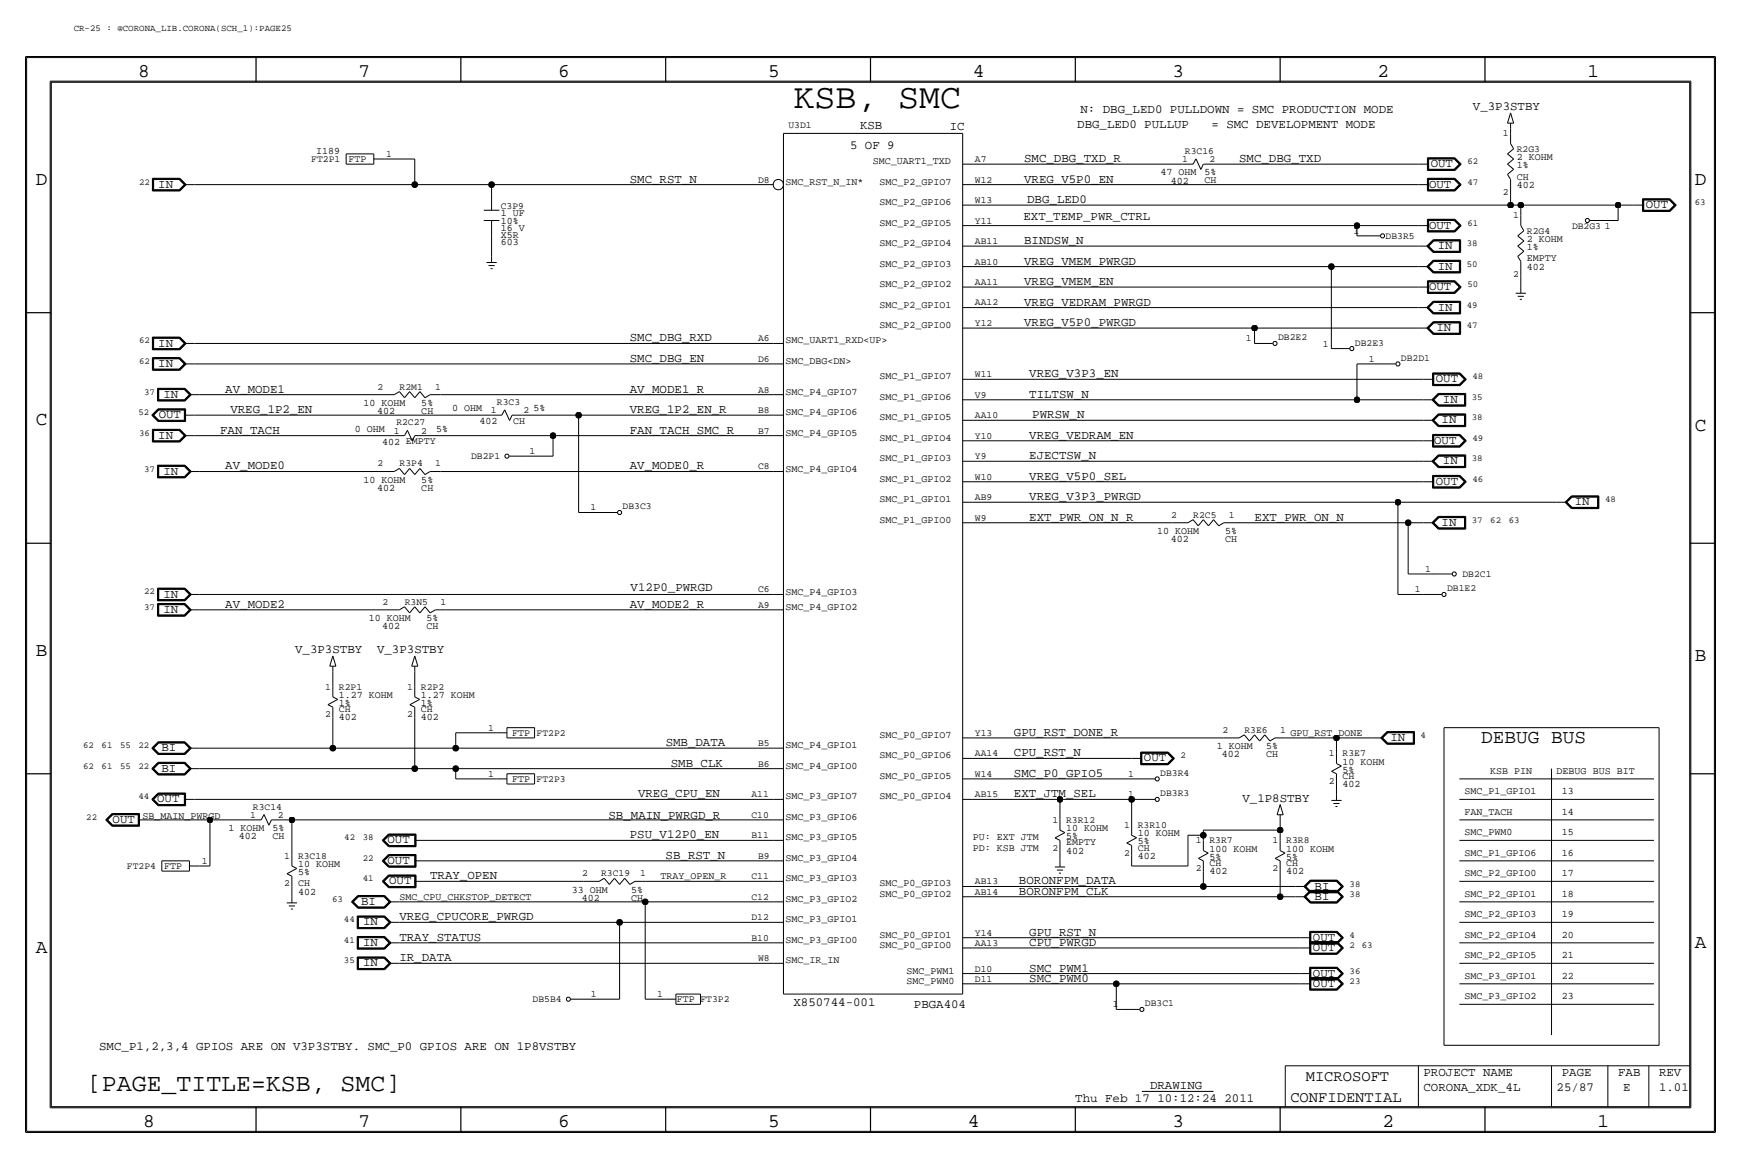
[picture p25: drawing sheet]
<svg xmlns="http://www.w3.org/2000/svg" width="432mm" height="287mm" viewBox="0 0 432 287" stroke-linecap="round" stroke-linejoin="round" font-family="sans-serif">
<defs><g id="words">
<text font-size="8.6" x="196.8" y="26.7">KSB, SMC</text>
<text font-size="6.2" x="21.6" y="270.6">[PAGE_TITLE=KSB, SMC]</text>
<g font-size="4.8">
<text x="34.3" y="19.1">8</text>
<text x="88.9" y="19.1">7</text>
<text x="138.4" y="19.1">6</text>
<text x="190.5" y="19.1">5</text>
<text x="241.3" y="19.1">4</text>
<text x="290.8" y="19.1">3</text>
<text x="341.6" y="19.1">2</text>
<text x="393.7" y="19.1">1</text>
<text x="8.9" y="45.8">D</text>
<text x="420.4" y="45.8">D</text>
<text x="8.9" y="105.5">C</text>
<text x="420.4" y="106.7">C</text>
<text x="8.9" y="162.6">B</text>
<text x="420.4" y="163.9">B</text>
<text x="367.4" y="184.2">DEBUG BUS</text>
<text x="8.9" y="236.3">A</text>
<text x="420.4" y="235">A</text>
<text x="35.5" y="279.4">8</text>
<text x="88.9" y="279.4">7</text>
<text x="138.4" y="279.4">6</text>
<text x="190.5" y="279.4">5</text>
<text x="240" y="279.4">4</text>
<text x="290.8" y="279.4">3</text>
<text x="342.9" y="279.4">2</text>
<text x="396.2" y="279.4">1</text>
</g>
<g font-size="3.8">
<text x="323.9" y="268">MICROSOFT</text>
<text x="320" y="273.1">CONFIDENTIAL</text>
</g>
<g font-size="3.1">
<text x="268" y="28">N: DBG_LED0 PULLDOWN = SMC PRODUCTION MODE</text>
<text x="365.3" y="27.3">V_3P3STBY</text>
<text x="213.3" y="32">KSB</text>
<text x="235.6" y="32.3">IC</text>
<text x="267.2" y="31.8">DBG_LED0 PULLUP</text>
<text x="300.5" y="31.8">= SMC DEVELOPMENT MODE</text>
<text x="210.8" y="36.9">5 OF 9</text>
<text x="254" y="40.2">SMC_DBG_TXD_R</text>
<text x="307.3" y="40.2">SMC_DBG_TXD</text>
<text x="354.8" y="41.5">OUT</text>
<text x="39.3" y="46.5">IN</text>
<text x="156.2" y="45.3">SMC_RST_N</text>
<text x="254" y="45.3">VREG_V5P0_EN</text>
<text x="354.4" y="46.5">OUT</text>
<text x="254.8" y="50.3">DBG_LED0</text>
<text x="408.2" y="51.6">OUT</text>
<text x="253.8" y="54.6">EXT_TEMP_PWR_CTRL</text>
<text x="354.4" y="56.7">OUT</text>
<text x="254" y="65.6">VREG_VMEM_PWRGD</text>
<text x="254" y="60.5">BINDSW_N</text>
<text x="356.6" y="61.8">IN</text>
<text x="254" y="70.7">VREG_VMEM_EN</text>
<text x="354.4" y="71.9">OUT</text>
<text x="356.6" y="66.9">IN</text>
<text x="254" y="75.7">VREG_VEDRAM_PWRGD</text>
<text x="356.6" y="77">IN</text>
<text x="254" y="80.8">VREG_V5P0_PWRGD</text>
<text x="356.3" y="82.1">IN</text>
<text x="39.3" y="85.9">IN</text>
<text x="156.2" y="84.6">SMC_DBG_RXD</text>
<text x="156.2" y="89.7">SMC_DBG_EN</text>
<text x="39.3" y="91">IN</text>
<text x="255.3" y="93.5">VREG_V3P3_EN</text>
<text x="356.1" y="94.8">OUT</text>
<text x="40.5" y="98.6">IN</text>
<text x="55.9" y="97.3">AV_MODE1</text>
<text x="156.2" y="97.3">AV_MODE1_R</text>
<text x="255.3" y="98.6">TILTSW_N</text>
<text x="357.9" y="99.9">IN</text>
<text x="39.4" y="103.7">OUT</text>
<text x="54.6" y="107.5">FAN_TACH</text>
<text x="57.1" y="102.4">VREG_1P2_EN</text>
<text x="156.2" y="107.5">FAN_TACH_SMC_R</text>
<text x="156.2" y="102.4">VREG_1P2_EN_R</text>
<text x="256" y="103.7">PWRSW_N</text>
<text x="357.5" y="105">IN</text>
<text x="39.3" y="108.8">IN</text>
<text x="255.3" y="108.8">VREG_VEDRAM_EN</text>
<text x="255.3" y="113.8">EJECTSW_N</text>
<text x="355.7" y="110">OUT</text>
<text x="40.5" y="117.7">IN</text>
<text x="55.9" y="116.4">AV_MODE0</text>
<text x="156.2" y="116.4">AV_MODE0_R</text>
<text x="255.3" y="118.9">VREG_V5P0_SEL</text>
<text x="357.9" y="115.1">IN</text>
<text x="255.3" y="124">VREG_V3P3_PWRGD</text>
<text x="356.1" y="120.2">OUT</text>
<text x="390.6" y="125.3">IN</text>
<text x="255.3" y="129.1">EXT_PWR_ON_N_R</text>
<text x="311.2" y="129.1">EXT_PWR_ON_N</text>
<text x="357.5" y="130.4">IN</text>
<text x="40.5" y="148.1">IN</text>
<text x="156.4" y="146.5">V12P0_PWRGD</text>
<text x="40.5" y="151.9">IN</text>
<text x="55.9" y="150.7">AV_MODE2</text>
<text x="156.2" y="150.7">AV_MODE2_R</text>
<text x="73.2" y="162">V_3P3STBY</text>
<text x="93.5" y="162">V_3P3STBY</text>
<text x="165.1" y="185">SMB_DATA</text>
<text x="251.5" y="182.4">GPU_RST_DONE_R</text>
<text x="344.8" y="183.7">IN</text>
<text x="40" y="186.2">BI</text>
<text x="40" y="191.3">BI</text>
<text x="166.4" y="190">SMB_CLK</text>
<text x="251.5" y="187.5">CPU_RST_N</text>
<text x="283.7" y="188.8">OUT</text>
<text x="158.2" y="197.7">VREG_CPU_EN</text>
<text x="251.5" y="197.7">EXT_JTM_SEL</text>
<text x="251.5" y="192.6">SMC_P0_GPIO5</text>
<text x="39" y="198.9">OUT</text>
<text x="150.9" y="203">SB_MAIN_PWRGD_R</text>
<text x="308.2" y="198.8">V_1P8STBY</text>
<text x="27.9" y="204">OUT</text>
<text x="96.1" y="209.1">OUT</text>
<text x="156.2" y="207.8">PSU_V12P0_EN</text>
<text x="96.1" y="214.2">OUT</text>
<text x="165.1" y="212.9">SB_RST_N</text>
<text x="96.5" y="219.3">OUT</text>
<text x="106.7" y="218">TRAY_OPEN</text>
<text x="252.7" y="221.8">BORONFPM_CLK</text>
<text x="252.7" y="219.3">BORONFPM_DATA</text>
<text x="326" y="220.5">BI</text>
<text x="89.6" y="224.3">BI</text>
<text x="326" y="223.1">BI</text>
<text x="90.1" y="229.4">IN</text>
<text x="99.1" y="233.2">TRAY_STATUS</text>
<text x="99.1" y="228.1">VREG_CPUCORE_PWRGD</text>
<text x="255.3" y="232">GPU_RST_N</text>
<text x="325.6" y="233.2">OUT</text>
<text x="90.1" y="239.6">IN</text>
<text x="90.1" y="234.5">IN</text>
<text x="99.1" y="238.3">IR_DATA</text>
<text x="255.3" y="234.5">CPU_PWRGD</text>
<text x="325.6" y="235.8">OUT</text>
<text x="255.3" y="240.8">SMC_PWM1</text>
<text x="255.3" y="243.4">SMC_PWM0</text>
<text x="325.6" y="244.7">OUT</text>
<text x="325.6" y="242.1">OUT</text>
<text x="196.8" y="249.3">X850744-001</text>
<text x="226.7" y="249.9">PBGA404</text>
<text x="24.6" y="260.4">SMC_P1,2,3,4 GPIOS ARE ON V3P3STBY. SMC_P0 GPIOS ARE ON 1P8VSTBY</text>
<text x="353.1" y="266.8">PROJECT NAME</text>
<text x="387.3" y="266.8">PAGE</text>
<text x="401.3" y="266.8">FAB</text>
<text x="411.5" y="266.8">REV</text>
<text x="266.7" y="273.1">Thu Feb 17 10:12:24 2011</text>
<text x="285.2" y="270.1">DRAWING</text>
<text x="353.1" y="270.6">CORONA_XDK_4L</text>
<text x="386.1" y="270.6">25/87</text>
<text x="402.6" y="270.6">E</text>
<text x="411.5" y="270.6">1.01</text>
</g>
<g font-size="2.5">
<text x="78.4" y="38.2">I189</text>
<text x="86.4" y="40.2">FTP</text>
<text x="216.5" y="40.7">SMC_UART1_TXD</text>
<text x="376.2" y="39.7">2 KOHM</text>
<text x="376.2" y="41.7">1%</text>
<text x="194.8" y="45.8">SMC_RST_N_IN*</text>
<text x="218.1" y="45.8">SMC_P2_GPIO7</text>
<text x="287.8" y="43.5">47 OHM</text>
<text x="290.4" y="45.5">402</text>
<text x="298.7" y="43.5">5%</text>
<text x="298.7" y="45.4">CH</text>
<text x="376.2" y="46.5">402</text>
<text x="376.2" y="44.5">CH</text>
<text x="124.2" y="53.6">1 UF</text>
<text x="218.1" y="50.9">SMC_P2_GPIO6</text>
<text x="124.2" y="55.4">10%</text>
<text x="124.2" y="57.2">16 V</text>
<text x="124.2" y="59">X5R</text>
<text x="218.1" y="55.9">SMC_P2_GPIO5</text>
<text x="378.7" y="60">2 KOHM</text>
<text x="124.2" y="60.8">603</text>
<text x="218.1" y="61">SMC_P2_GPIO4</text>
<text x="378.7" y="62">1%</text>
<text x="378.7" y="64.8">EMPTY</text>
<text x="218.1" y="71.2">SMC_P2_GPIO2</text>
<text x="218.1" y="66.1">SMC_P2_GPIO3</text>
<text x="378.7" y="66.9">402</text>
<text x="218.1" y="76.3">SMC_P2_GPIO1</text>
<text x="218.1" y="81.3">SMC_P2_GPIO0</text>
<text x="194.8" y="85.1">SMC_UART1_RXD&lt;UP&gt;</text>
<text x="194.8" y="90.2">SMC_DBG&lt;DN&gt;</text>
<text x="218.1" y="94">SMC_P1_GPIO7</text>
<text x="90.2" y="100.6">10 KOHM</text>
<text x="104.5" y="100.6">5%</text>
<text x="112.2" y="101.9">0 OHM</text>
<text x="132.3" y="101.9">5%</text>
<text x="194.8" y="97.8">SMC_P4_GPIO7</text>
<text x="218.1" y="99.1">SMC_P1_GPIO6</text>
<text x="88" y="107">0 OHM</text>
<text x="93.5" y="102.7">402</text>
<text x="104.5" y="102.7">CH</text>
<text x="108.2" y="107">5%</text>
<text x="118.9" y="105.2">402</text>
<text x="127.3" y="105.1">CH</text>
<text x="194.8" y="102.9">SMC_P4_GPIO6</text>
<text x="218.1" y="104.2">SMC_P1_GPIO5</text>
<text x="94.8" y="110.3">402 EMPTY</text>
<text x="194.8" y="108">SMC_P4_GPIO5</text>
<text x="218.1" y="109.3">SMC_P1_GPIO4</text>
<text x="90.2" y="119.7">10 KOHM</text>
<text x="104.5" y="119.7">5%</text>
<text x="194.8" y="116.9">SMC_P4_GPIO4</text>
<text x="218.1" y="119.4">SMC_P1_GPIO2</text>
<text x="218.1" y="114.4">SMC_P1_GPIO3</text>
<text x="93.5" y="121.7">402</text>
<text x="104.5" y="121.7">CH</text>
<text x="218.1" y="124.5">SMC_P1_GPIO1</text>
<text x="218.1" y="129.6">SMC_P1_GPIO0</text>
<text x="287" y="132.4">10 KOHM</text>
<text x="290.4" y="134.4">402</text>
<text x="303.9" y="134.4">CH</text>
<text x="303.9" y="132.4">5%</text>
<text x="194.8" y="147.4">SMC_P4_GPIO3</text>
<text x="91.4" y="154">10 KOHM</text>
<text x="105.8" y="154">5%</text>
<text x="194.8" y="151.2">SMC_P4_GPIO2</text>
<text x="94.8" y="156">402</text>
<text x="105.8" y="156">CH</text>
<text x="84.1" y="173">1.27 KOHM</text>
<text x="104.4" y="173">1.27 KOHM</text>
<text x="84.1" y="175.1">1%</text>
<text x="84.1" y="178.6">402</text>
<text x="84.1" y="176.6">CH</text>
<text x="104.4" y="178.6">402</text>
<text x="104.4" y="175.1">1%</text>
<text x="104.4" y="176.6">CH</text>
<text x="127" y="182.4">FTP</text>
<text x="194.8" y="185.5">SMC_P4_GPIO1</text>
<text x="218.1" y="182.9">SMC_P0_GPIO7</text>
<text x="301.8" y="185.7">1 KOHM</text>
<text x="314" y="185.7">5%</text>
<text x="320" y="182.4">GPU_RST_DONE</text>
<text x="194.8" y="190.6">SMC_P4_GPIO0</text>
<text x="218.1" y="188">SMC_P0_GPIO6</text>
<text x="303.1" y="187.8">402</text>
<text x="314" y="187.8">CH</text>
<text x="333" y="191.6">5%</text>
<text x="333" y="189.5">10 KOHM</text>
<text x="369.6" y="191.8">KSB PIN</text>
<text x="386.1" y="191.8">DEBUG BUS BIT</text>
<text x="127" y="193.9">FTP</text>
<text x="218.1" y="193.1">SMC_P0_GPIO5</text>
<text x="333" y="193.1">CH</text>
<text x="333" y="195.1">402</text>
<text x="363.2" y="196.9">SMC_P1_GPIO1</text>
<text x="387.3" y="196.9">13</text>
<text x="35.4" y="203">SB_MAIN_PWRGD</text>
<text x="194.8" y="198.2">SMC_P3_GPIO7</text>
<text x="194.8" y="203.3">SMC_P3_GPIO6</text>
<text x="218.1" y="198.2">SMC_P0_GPIO4</text>
<text x="363.2" y="202">FAN_TACH</text>
<text x="387.4" y="202">14</text>
<text x="56.7" y="206">1 KOHM</text>
<text x="59.2" y="208.1">402</text>
<text x="67.6" y="206">5%</text>
<text x="67.6" y="208">CH</text>
<text x="194.8" y="208.3">SMC_P3_GPIO5</text>
<text x="241.3" y="208.3">PU: EXT JTM</text>
<text x="264.4" y="209.6">EMPTY</text>
<text x="264.4" y="208.1">5%</text>
<text x="264.4" y="206">10 KOHM</text>
<text x="282.2" y="209.3">5%</text>
<text x="282.2" y="207.3">10 KOHM</text>
<text x="363.2" y="207.1">SMC_PWM0</text>
<text x="387.3" y="207.1">15</text>
<text x="40.7" y="215.4">FTP</text>
<text x="73.9" y="214.9">10 KOHM</text>
<text x="194.8" y="213.4">SMC_P3_GPIO4</text>
<text x="241.3" y="210.9">PD: KSB JTM</text>
<text x="264.4" y="211.6">402</text>
<text x="282.2" y="210.9">CH</text>
<text x="282.2" y="212.9">402</text>
<text x="300" y="211.1">100 KOHM</text>
<text x="300" y="213.2">5%</text>
<text x="300" y="214.7">CH</text>
<text x="319" y="213.2">5%</text>
<text x="319" y="214.7">CH</text>
<text x="319" y="211.1">100 KOHM</text>
<text x="363.2" y="212.1">SMC_P1_GPIO6</text>
<text x="387.3" y="212.1">16</text>
<text x="73.9" y="217">5%</text>
<text x="73.9" y="219.8">CH</text>
<text x="73.9" y="221.8">402</text>
<text x="141.8" y="221.3">33 OHM</text>
<text x="156.6" y="221.3">5%</text>
<text x="163.8" y="218">TRAY_OPEN_R</text>
<text x="194.8" y="218.5">SMC_P3_GPIO3</text>
<text x="218.1" y="219.8">SMC_P0_GPIO3</text>
<text x="300" y="216.7">402</text>
<text x="319" y="216.7">402</text>
<text x="363.2" y="217.2">SMC_P2_GPIO0</text>
<text x="387.3" y="217.2">17</text>
<text x="99.1" y="223.1">SMC_CPU_CHKSTOP_DETECT</text>
<text x="144.3" y="223.3">402</text>
<text x="156.6" y="223.3">CH</text>
<text x="194.8" y="223.6">SMC_P3_GPIO2</text>
<text x="218.1" y="222.3">SMC_P0_GPIO2</text>
<text x="363.2" y="227.4">SMC_P2_GPIO3</text>
<text x="363.2" y="222.3">SMC_P2_GPIO1</text>
<text x="387.3" y="222.3">18</text>
<text x="387.3" y="227.4">19</text>
<text x="194.8" y="233.7">SMC_P3_GPIO0</text>
<text x="194.8" y="228.7">SMC_P3_GPIO1</text>
<text x="218.1" y="232.5">SMC_P0_GPIO1</text>
<text x="363.2" y="232.5">SMC_P2_GPIO4</text>
<text x="387.3" y="232.5">20</text>
<text x="194.8" y="238.8">SMC_IR_IN</text>
<text x="218.1" y="235">SMC_P0_GPIO0</text>
<text x="363.2" y="237.5">SMC_P2_GPIO5</text>
<text x="387.3" y="237.5">21</text>
<text x="224.8" y="241.4">SMC_PWM1</text>
<text x="224.8" y="243.9">SMC_PWM0</text>
<text x="363.2" y="242.6">SMC_P3_GPIO1</text>
<text x="387.3" y="242.6">22</text>
<text x="167.9" y="248.5">FTP</text>
<text x="363.2" y="247.7">SMC_P3_GPIO2</text>
<text x="387.3" y="247.7">23</text>
</g>
<g font-size="2.4">
<text x="195.5" y="31.7">U3D1</text>
<text x="372.8" y="33.8">1</text>
<text x="77.2" y="40.2">FT2P1</text>
<text x="95.7" y="38.9">1</text>
<text x="241.8" y="40.2">A7</text>
<text x="293.2" y="40.2">1</text>
<text x="293.9" y="38.2">R3C16</text>
<text x="300" y="40.2">2</text>
<text x="376.2" y="37.6">R2G3</text>
<text x="188" y="45.3">D8</text>
<text x="241.8" y="45.3">W12</text>
<text x="124.2" y="51.9">C3P9</text>
<text x="241.8" y="50.3">W13</text>
<text x="372.8" y="48.3">2</text>
<text x="241.8" y="55.4">Y11</text>
<text x="335.7" y="58">1</text>
<text x="343.7" y="59.2">DB3R5</text>
<text x="375.3" y="54.1">1</text>
<text x="378.7" y="58">R2G4</text>
<text x="389.9" y="56.7">DB2G3</text>
<text x="398" y="56.7">1</text>
<text x="241.8" y="60.5">AB11</text>
<text x="241.8" y="65.6">AB10</text>
<text x="241.8" y="70.6">AA11</text>
<text x="375.3" y="68.6">2</text>
<text x="241.8" y="75.7">AA12</text>
<text x="241.8" y="80.8">Y12</text>
<text x="188" y="89.7">D6</text>
<text x="188" y="84.6">A6</text>
<text x="309" y="84.6">1</text>
<text x="317" y="84.4">DB2E2</text>
<text x="328.1" y="85.9">1</text>
<text x="336" y="85.7">DB2E3</text>
<text x="339.5" y="89.7">1</text>
<text x="347.5" y="89.5">DB2D1</text>
<text x="241.8" y="93.5">W11</text>
<text x="93.6" y="96.6">2</text>
<text x="99.1" y="96.6">R2M1</text>
<text x="107.9" y="96.6">1</text>
<text x="123.2" y="100.4">R3C3</text>
<text x="188" y="97.3">A8</text>
<text x="241.8" y="98.6">V9</text>
<text x="97.6" y="107.5">1</text>
<text x="98.3" y="105.5">R2C27</text>
<text x="104.4" y="107.5">2</text>
<text x="121.8" y="102.4">1</text>
<text x="129.8" y="102.4">2</text>
<text x="188" y="102.4">B8</text>
<text x="188" y="107.5">B7</text>
<text x="241.8" y="103.7">AA10</text>
<text x="116.8" y="113.8">DB2P1</text>
<text x="131.3" y="112.6">1</text>
<text x="241.8" y="108.7">Y10</text>
<text x="241.8" y="113.8">Y9</text>
<text x="93.6" y="115.6">2</text>
<text x="99.1" y="115.6">R3P4</text>
<text x="107.9" y="115.6">1</text>
<text x="188" y="116.4">C8</text>
<text x="241.8" y="118.9">W10</text>
<text x="241.8" y="124">AB9</text>
<text x="146.4" y="126.5">1</text>
<text x="154.4" y="126.3">DB3C3</text>
<text x="241.8" y="129.1">W9</text>
<text x="290.5" y="128.3">2</text>
<text x="296" y="128.3">R2C5</text>
<text x="304.8" y="128.3">1</text>
<text x="353.5" y="141.8">1</text>
<text x="362.7" y="143.1">DB2C1</text>
<text x="94.9" y="149.9">2</text>
<text x="100.4" y="149.9">R3N5</text>
<text x="109.2" y="149.9">1</text>
<text x="188" y="146.9">C6</text>
<text x="350.9" y="146.9">1</text>
<text x="358.9" y="146.6">DB1E2</text>
<text x="188" y="150.7">A9</text>
<text x="80.7" y="171">1</text>
<text x="84.1" y="171">R2P1</text>
<text x="101" y="171">1</text>
<text x="104.4" y="171">R2P2</text>
<text x="80.7" y="177.9">2</text>
<text x="101" y="177.9">2</text>
<text x="121.1" y="181.2">1</text>
<text x="133.1" y="182.4">FT2P2</text>
<text x="188" y="185">B5</text>
<text x="241.8" y="182.4">Y13</text>
<text x="303.2" y="181.6">2</text>
<text x="308.7" y="181.7">R3E6</text>
<text x="317.5" y="181.6">1</text>
<text x="188" y="190">B6</text>
<text x="241.8" y="187.5">AA14</text>
<text x="329.6" y="187.5">1</text>
<text x="333" y="187.5">R3E7</text>
<text x="121.1" y="192.6">1</text>
<text x="133.1" y="193.9">FT2P3</text>
<text x="186.4" y="197.7">A11</text>
<text x="241.8" y="192.6">W14</text>
<text x="241.8" y="197.6">AB15</text>
<text x="279.8" y="197.7">1</text>
<text x="279.8" y="192.6">1</text>
<text x="287.8" y="197.4">DB3R3</text>
<text x="287.8" y="192.3">DB3R4</text>
<text x="329.6" y="194.3">2</text>
<text x="62.1" y="202.7">1</text>
<text x="62.7" y="200.7">R3C14</text>
<text x="68.9" y="202.7">2</text>
<text x="186.4" y="202.7">C10</text>
<text x="186.4" y="207.8">B11</text>
<text x="261" y="204">1</text>
<text x="264.4" y="204">R3R12</text>
<text x="278.8" y="205.3">1</text>
<text x="282.2" y="205.3">R3R10</text>
<text x="296.6" y="209.1">1</text>
<text x="300" y="209.1">R3R7</text>
<text x="315.6" y="209.1">1</text>
<text x="319" y="209.1">R3R8</text>
<text x="31.5" y="215.4">FT2P4</text>
<text x="50" y="214.2">1</text>
<text x="70.5" y="212.9">1</text>
<text x="73.9" y="212.9">R3C18</text>
<text x="188" y="212.9">B9</text>
<text x="261" y="210.9">2</text>
<text x="278.8" y="212.1">2</text>
<text x="296.6" y="215.9">2</text>
<text x="315.6" y="215.9">2</text>
<text x="70.5" y="219.8">2</text>
<text x="144.4" y="217.2">2</text>
<text x="149.1" y="217.2">R3C19</text>
<text x="158.7" y="217.2">1</text>
<text x="186.4" y="218">C11</text>
<text x="241.8" y="219.2">AB13</text>
<text x="241.8" y="221.8">AB14</text>
<text x="186.4" y="223.1">C12</text>
<text x="186.4" y="228.1">D12</text>
<text x="186.4" y="233.2">B10</text>
<text x="241.8" y="231.9">Y14</text>
<text x="188" y="238.3">W8</text>
<text x="241.8" y="234.5">AA13</text>
<text x="241.8" y="240.8">D10</text>
<text x="241.8" y="243.4">D11</text>
<text x="132.1" y="248.5">DB5B4</text>
<text x="146.6" y="247.2">1</text>
<text x="163" y="247.2">1</text>
<text x="173.7" y="248.5">FT3P2</text>
<text x="276" y="249.7">1</text>
<text x="284" y="249.5">DB3C1</text>
</g>
<g font-size="2.3">
<text x="18.3" y="7.7">CR-25 : @CORONA_LIB.CORONA(SCH_1):PAGE25</text>
<text x="363.9" y="40.7">62</text>
<text x="34.5" y="45.8">22</text>
<text x="363.9" y="45.8">47</text>
<text x="420.3" y="50.9">63</text>
<text x="363.9" y="55.9">61</text>
<text x="363.8" y="61">38</text>
<text x="363.8" y="66.1">50</text>
<text x="363.9" y="71.2">50</text>
<text x="363.8" y="76.3">49</text>
<text x="363.8" y="81.3">47</text>
<text x="34.5" y="85.1">62</text>
<text x="34.5" y="90.2">62</text>
<text x="365.2" y="94">48</text>
<text x="35.8" y="97.8">37</text>
<text x="365" y="99.1">35</text>
<text x="34.3" y="102.9">52</text>
<text x="365" y="104.2">38</text>
<text x="34.5" y="108">36</text>
<text x="365.2" y="109.3">49</text>
<text x="35.8" y="116.9">37</text>
<text x="365" y="114.4">38</text>
<text x="365.2" y="119.4">46</text>
<text x="398.1" y="124.5">48</text>
<text x="365" y="129.6">37</text>
<text x="369.6" y="129.6">62</text>
<text x="374.2" y="129.6">63</text>
<text x="35.8" y="147.4">22</text>
<text x="35.8" y="151.2">37</text>
<text x="20.6" y="185.5">62</text>
<text x="25.2" y="185.5">61</text>
<text x="29.8" y="185.5">55</text>
<text x="34.3" y="185.5">22</text>
<text x="352.3" y="182.9">4</text>
<text x="20.6" y="190.6">62</text>
<text x="25.2" y="190.6">61</text>
<text x="29.8" y="190.6">55</text>
<text x="34.3" y="190.6">22</text>
<text x="292.8" y="188">2</text>
<text x="21.4" y="203.3">22</text>
<text x="34.3" y="198.2">44</text>
<text x="85.4" y="208.3">42</text>
<text x="90" y="208.3">38</text>
<text x="90" y="213.4">22</text>
<text x="90" y="218.5">41</text>
<text x="334.7" y="219.8">38</text>
<text x="82.3" y="223.6">63</text>
<text x="334.7" y="222.3">38</text>
<text x="85.3" y="233.7">41</text>
<text x="85.3" y="228.7">44</text>
<text x="334.7" y="232.5">4</text>
<text x="85.3" y="238.8">35</text>
<text x="334.7" y="235">2</text>
<text x="337.8" y="235">63</text>
<text x="334.7" y="241.4">36</text>
<text x="334.7" y="243.9">23</text>
</g>
</g></defs>
<!-- layer: Nets -->
<g fill="none" stroke="#000" stroke-width=".25">
<path d="M95.2 39.4h7.7zM102.9 39.4v6.4zM374.6 31.8v1.3zM48.3 45.8h54.6zM102.9 45.8h19zM121.9 58.5v5.1zM121.9 45.8v2.5zM121.9 45.8h69.9zM241.3 55.9h95.2zM241.3 40.7h52.1zM241.3 45.8h110.5zM241.3 50.9h133.3z"/>
<path d="M301 40.7h50.8zM336.5 58.5h1.3zM336.5 55.9v2.6zM336.5 55.9h15.3zM374.6 50.9h2.6zM374.6 48.3v2.6zM377.2 50.9v2.5zM377.2 50.9h24.1zM398.8 54.7h2.5zM401.3 50.9v3.8zM401.3 50.9h3.8zM241.3 66.1h88.9z"/>
<path d="M241.3 71.2h110.5zM241.3 61h110.5zM241.3 76.3h110.5zM330.2 66.1v20.3zM330.2 66.1h21.6zM377.2 68.6v2.6zM48.3 85.1h143.5zM48.3 90.2h143.5zM49.5 97.8h44.5zM109.2 97.8h82.6zM241.3 81.3h69.8zM241.3 94h111.8z"/>
<path d="M241.3 99.1h95.2zM311.1 81.3v3.8zM311.2 81.3h40.6zM336.5 99.1h16.6zM336.5 90.2v8.9zM336.5 90.2h5.1zM48.3 108h49.5zM48.3 102.9h73.6zM49.5 116.9h44.5zM105.4 108h31.8zM109.2 116.9h82.6zM129.5 102.9h14z"/>
<path d="M130.8 113.1h6.4zM137.2 108h54.6zM137.2 108v5.1zM143.5 102.9h48.3zM143.5 102.9v24.2zM241.3 104.2h111.8zM241.3 109.3h111.8zM241.3 114.4h111.8zM241.3 119.4h111.8zM143.5 127.1h5.1zM241.3 129.6h49.5zM241.3 124.5h105.4z"/>
<path d="M306.1 129.6h43.1zM346.7 124.5v22.9zM346.7 124.5h39.4zM349.2 129.6h3.9zM349.2 129.6v12.7zM49.5 151.2h45.7zM49.5 147.4h142.3zM110.5 151.2h81.3zM346.7 147.4h6.4zM349.2 142.3h6.4zM82.5 166.4v3.8zM82.5 177.9v7.6z"/>
<path d="M102.9 166.4v3.8zM102.9 177.9v12.7zM48.3 198.2h143.5zM49.5 185.5h33zM49.5 190.6h53.4zM82.5 185.5h30.5zM102.9 190.6h10.1zM113 190.6h78.8zM113 181.7h10.2zM113 185.5h78.8zM113 181.7v3.8zM113 190.6v2.5z"/>
<path d="M113 193.1h10.2zM241.3 182.9h62.2zM241.3 198.2h21.6zM241.3 193.1h40.6zM241.3 188h39.4zM262.9 198.2h17.8zM262.9 198.2v5.1zM280.7 198.2h1.2zM280.7 198.2v6.3zM318.8 182.9h12.7zM331.5 194.4v2.5zM331.5 182.9v3.8z"/>
<path d="M331.5 182.9h8.9zM358.1 180.4v78.7zM358.1 180.4h53.4zM361.9 193.1h48.3zM361.9 198.2h48.3zM384.8 190.6v66zM411.5 180.4v78.7zM36.8 203.3h15.3zM49.5 214.7h2.6zM52.1 203.3v11.4zM52.1 203.3h10.1zM69.8 203.3h2.6z"/>
<path d="M72.4 203.3h119.4zM72.4 219.8v2.5zM72.4 203.3v8.8zM105.4 208.3h86.4zM105.4 218.5h39.4zM105.4 213.4h86.4zM160 218.5h31.8zM241.3 219.8h57.1zM262.9 210.9v2.5zM280.7 214.7h13.9zM280.7 212.1v2.6zM294.6 207.1h3.9z"/>
<path d="M294.6 207.1v7.6zM298.4 205.8h19.1zM298.4 205.8v1.3zM298.4 207.1v1.2zM298.4 216v3.8zM298.4 219.8h22.9zM317.5 203.3v2.5zM317.5 205.8v2.5zM317.5 216v6.3zM361.9 208.3h48.3zM361.9 203.3h48.3zM361.9 218.5h48.3z"/>
<path d="M361.9 213.4h48.3zM99.1 238.8h92.7zM99.1 233.7h92.7zM99.1 228.7h54.6zM99.1 223.6h60.9zM153.7 228.7h38.1zM153.7 228.7v19zM160 223.6h31.8zM160 223.6v24.1zM241.3 232.5h81.3zM241.3 235h81.3zM241.3 222.3h76.2z"/>
<path d="M317.5 222.3h3.8zM361.9 233.7h48.3zM361.9 238.8h48.3zM361.9 223.6h48.3zM361.9 228.7h48.3zM146 247.7h7.7zM160 247.7h5.1zM241.3 241.4h81.3zM241.3 243.9h35.6zM276.9 243.9v6.3zM276.9 243.9h45.7zM276.9 250.2h1.2z"/>
<path d="M358.1 259.1h53.4zM361.9 249h48.3zM361.9 243.9h48.3z"/>
</g>
<g fill="#000" stroke="#000" stroke-width=".25">
<circle cx="102.9" cy="45.8" r=".72"/>
<circle cx="121.9" cy="45.8" r=".72"/>
<circle cx="336.6" cy="55.9" r=".72"/>
<circle cx="374.7" cy="50.9" r=".72"/>
<circle cx="377.2" cy="50.9" r=".72"/>
<circle cx="401.3" cy="50.9" r=".72"/>
<circle cx="330.2" cy="66.1" r=".72"/>
<circle cx="311.2" cy="81.3" r=".72"/>
<circle cx="336.6" cy="99.1" r=".72"/>
<circle cx="137.2" cy="108" r=".72"/>
<circle cx="143.5" cy="102.9" r=".72"/>
<circle cx="346.7" cy="124.5" r=".72"/>
<circle cx="349.3" cy="129.6" r=".72"/>
<circle cx="82.5" cy="185.5" r=".72"/>
<circle cx="102.9" cy="190.6" r=".72"/>
<circle cx="113" cy="190.6" r=".72"/>
<circle cx="113" cy="185.5" r=".72"/>
<circle cx="262.9" cy="198.2" r=".72"/>
<circle cx="280.7" cy="198.2" r=".72"/>
<circle cx="331.5" cy="182.9" r=".72"/>
<circle cx="52.1" cy="203.3" r=".72"/>
<circle cx="72.4" cy="203.3" r=".72"/>
<circle cx="298.5" cy="207.1" r=".72"/>
<circle cx="298.5" cy="219.8" r=".72"/>
<circle cx="317.5" cy="205.8" r=".72"/>
<circle cx="153.7" cy="228.7" r=".72"/>
<circle cx="160" cy="223.6" r=".72"/>
<circle cx="317.5" cy="222.3" r=".72"/>
<circle cx="276.9" cy="243.9" r=".72"/>
</g>
<!-- layer: Components -->
<g fill="none" stroke="#000" stroke-width=".25">
<path d="M85.9 38.2v2.5zM85.9 38.2h6.8zM92.7 39.4h2.5zM92.7 38.2v2.5zM194.3 33.1h44.5zM194.3 33.1v213.3zM238.8 33.1v213.3zM296.6 39.4l1.2 2.6zM296.6 39.4l-.7 1.3zM354 39.1h6.8zM354 39.1v3.2zM354.1 39.2v3z"/>
<path d="M354.1 39.2h6.7zM354.2 39.3v2.8zM354.2 39.3h6.5zM354.3 39.4h6.4zM354.3 39.4v2.6zM360.7 39.4l1.2 1.3zM360.7 39.3l1.4 1.4zM360.8 39.2l1.5 1.5zM360.8 39.1l1.6 1.6zM373.9 38.2l1.5 1.2zM373.9 38.2l1.5-1.3zM373.9 30.5h1.5z"/>
<path d="M374.6 28l-.7 2.5zM374.6 35.6l.8 1.3zM374.6 33.1v2.5zM374.6 30.5v1.3zM374.6 28l.8 2.5zM37.8 44.2v3.1zM37.8 47.3h6.8zM37.8 44.2h6.8zM37.9 44.3h6.7zM37.9 44.3v2.9zM37.9 47.2h6.7zM38 44.4h6.5z"/>
<path d="M38 44.4v2.7zM38 47.1h6.5zM38.1 44.5h6.3zM38.1 44.5v2.5zM38.1 47h6.3zM44.4 47l1.3-1.2zM44.5 44.5l1.2 1.3zM44.5 47.1l1.4-1.3zM44.5 44.4l1.4 1.4zM44.6 47.2l1.4-1.4zM44.6 44.3l1.4 1.5zM44.6 44.2l1.6 1.6z"/>
<path d="M44.6 47.3l1.6-1.5zM45.7 45.8h2.6zM85.9 40.7h6.8zM120 52.1h3.9zM120 54.7h3.9zM121.9 54.7v3.8zM121.9 48.3v3.8zM238.8 40.7h2.5zM238.8 45.8h2.5zM238.8 50.9h2.5zM238.8 55.9h2.5zM293.4 40.7h2.5z"/>
<path d="M298.5 40.7h2.5zM298.5 40.7l-.7 1.3zM337.8 58.5h4.5zM351.8 40.7h2.5zM351.8 55.9h2.5zM351.8 45.8h2.5zM354 54.4h6.8zM354 44.2h6.8zM354 42.3h6.8zM354 54.4v3.1zM354 57.5h6.8zM354 44.2v3.1z"/>
<path d="M354 47.3h6.8zM354.1 42.2h6.7zM354.1 54.5v2.9zM354.1 57.4h6.7zM354.1 44.3v2.9zM354.1 47.2h6.7zM354.1 54.5h6.7zM354.1 44.3h6.7zM354.2 42.1h6.5zM354.2 54.6v2.7zM354.2 57.3h6.5zM354.2 44.4v2.7z"/>
<path d="M354.2 47.1h6.5zM354.2 54.6h6.5zM354.2 44.4h6.5zM354.3 54.7h6.4zM354.3 44.5h6.4zM354.3 42h6.4zM354.3 54.7v2.5zM354.3 57.2h6.4zM354.3 44.5v2.5zM354.3 47h6.4zM355.4 59.4h6.9zM355.5 59.5h6.7z"/>
<path d="M355.5 59.6h6.6zM355.6 59.7h6.3zM355.6 59.7l-1.3 1.3zM360.7 54.7l1.2 1.2zM360.7 44.5l1.2 1.3zM360.7 57.2l1.3-1.3zM360.7 47l1.3-1.2zM360.7 42.1l1.4-1.4zM360.7 57.3l1.4-1.4zM360.7 47.1l1.4-1.3zM360.7 54.6l1.4 1.3zM360.7 44.4l1.4 1.4z"/>
<path d="M360.8 42.2l1.5-1.5zM360.8 57.4l1.5-1.5zM360.8 47.2l1.5-1.4zM360.8 54.5l1.5 1.4zM360.8 44.3l1.5 1.5zM360.8 42.3l1.6-1.6zM360.8 57.5l1.6-1.6zM360.8 47.3l1.6-1.5zM360.8 54.4l1.6 1.5zM360.8 44.2l1.6 1.6zM361.9 59.7v2.6zM362 40.7l-1.3 1.3z"/>
<path d="M362.1 59.6v2.8zM362.2 59.5v3zM362.3 59.4v3.2zM373.9 43.2l1.5-1.2zM373.9 40.7l1.5-1.3zM373.9 43.2l.7 1.3zM373.9 40.7l1.5 1.3zM374.6 44.5v3.8zM376.4 58.5l1.6 1.2zM376.4 58.5l1.6-1.3zM377.2 55.9l.8 1.3zM377.2 53.4v2.5z"/>
<path d="M394.3 54.7h4.5zM405.1 50.9h2.6zM407.4 52.4h6.8zM407.4 49.3v3.1zM407.4 49.3h6.8zM407.5 49.4v2.9zM407.5 52.3h6.6zM407.5 49.4h6.6zM407.6 49.5v2.7zM407.6 52.2h6.5zM407.6 49.5h6.5zM407.7 49.6h6.3z"/>
<path d="M407.7 49.6v2.5zM407.7 52.1h6.3zM414 49.6l1.3 1.3zM414 52.1l1.3-1.2zM414.1 49.5l1.3 1.4zM414.1 52.2l1.3-1.3zM414.1 49.4l1.5 1.5zM414.1 52.3l1.5-1.4zM414.2 49.3l1.5 1.6zM414.2 52.4l1.5-1.5zM120.6 65.1h2.6zM121.2 65.8h1.5z"/>
<path d="M121.7 66.6h.5zM121.9 63.6v1.5zM238.8 71.2h2.5zM238.8 61h2.5zM238.8 66.1h2.5zM238.8 76.3h2.5zM351.8 76.3h2.5zM351.8 61h2.5zM351.8 71.2h2.5zM351.8 66.1h2.5zM353.9 76.3l1.5 1.5zM353.9 61l1.5 1.6z"/>
<path d="M353.9 66.1l1.5 1.6zM353.9 76.3l1.5-1.6zM353.9 61l1.5-1.6zM353.9 66.1l1.5-1.6zM354 69.6h6.8zM354 76.3l1.5 1.4zM354 61l1.5 1.5zM354 66.1l1.5 1.5zM354 76.3l1.5-1.5zM354 61l1.5-1.5zM354 69.6v3.1zM354 72.7h6.8z"/>
<path d="M354 66.1l1.5-1.5zM354.1 69.7v2.9zM354.1 72.6h6.7zM354.1 69.7h6.7zM354.2 76.3l1.3-1.4zM354.2 61l1.3-1.4zM354.2 66.1l1.3-1.4zM354.2 76.3l1.3 1.3zM354.2 61l1.3 1.4zM354.2 66.1l1.3 1.4zM354.2 69.8v2.7zM354.2 72.5h6.5z"/>
<path d="M354.2 69.8h6.5zM354.3 76.3l1.3 1.2zM354.3 61l1.3 1.3zM354.3 66.1l1.3 1.3zM354.3 69.9h6.4zM354.3 76.3l1.3-1.3zM354.3 69.9v2.5zM354.3 72.4h6.4zM354.3 66.1l1.3-1.3zM355.4 79.8h6.9zM355.4 74.7h6.9zM355.4 64.5h6.9z"/>
<path d="M355.4 77.8h6.9zM355.4 62.6h6.9zM355.4 67.7h6.9zM355.5 79.9h6.7zM355.5 74.8h6.7zM355.5 64.6h6.7zM355.5 77.7h6.7zM355.5 62.5h6.7zM355.5 67.6h6.7zM355.5 77.6h6.6zM355.5 62.4h6.6zM355.5 67.5h6.6z"/>
<path d="M355.5 80h6.6zM355.5 74.9h6.6zM355.5 64.7h6.6zM355.6 75h6.3zM355.6 77.5h6.3zM355.6 62.3h6.3zM355.6 64.8h6.3zM355.6 67.4h6.3zM360.7 69.9l1.2 1.3zM360.7 72.4l1.3-1.2zM360.7 72.5l1.4-1.3zM360.7 69.8l1.4 1.4z"/>
<path d="M360.8 72.6l1.5-1.4zM360.8 69.7l1.5 1.5zM360.8 72.7l1.6-1.5zM360.8 69.6l1.6 1.6zM361.9 75v2.5zM361.9 64.8v2.6zM362.1 80v2.7zM362.1 74.9v2.7zM362.1 64.7v2.8zM362.2 79.9v2.9zM362.2 74.8v2.9zM362.2 64.6v3z"/>
<path d="M362.3 79.8v3.1zM362.3 74.7v3.1zM362.3 64.5v3.2zM375.9 72.7h2.6zM376.4 63.6l.8 1.2zM376.4 61l1.6 1.3zM376.4 73.5h1.6zM376.4 63.6l1.6-1.3zM376.4 61l1.6-1.3zM376.9 74.2h.5zM377.2 71.2v1.5zM377.2 64.8v3.8z"/>
<path d="M37.8 88.6v3.2zM37.8 91.8h6.8zM37.8 83.6v3.1zM37.8 86.7h6.8zM37.8 88.6h6.8zM37.8 83.6h6.8zM37.9 88.7h6.7zM37.9 83.7h6.7zM37.9 88.7v3zM37.9 91.7h6.7zM37.9 83.7v2.9zM37.9 86.6h6.7z"/>
<path d="M38 88.8h6.5zM38 83.8h6.5zM38 88.8v2.8zM38 91.6h6.5zM38 83.8v2.7zM38 86.5h6.5zM38.1 89h6.3zM38.1 89v2.5zM38.1 91.5h6.3zM38.1 83.9h6.3zM38.1 83.9v2.5zM38.1 86.4h6.3z"/>
<path d="M39.1 96.3v3.1zM39.1 99.4h6.8zM39.1 96.3h6.8zM39.2 96.4h6.6zM39.2 96.4v2.9zM39.2 99.3h6.6zM39.3 96.5v2.7zM39.3 99.2h6.5zM39.3 96.5h6.5zM39.4 96.6h6.3zM39.4 96.6v2.5zM39.4 99.1h6.3z"/>
<path d="M44.4 91.5l1.3-1.3zM44.4 86.4l1.3-1.3zM44.5 89l1.2 1.2zM44.5 83.9l1.2 1.2zM44.5 91.6l1.4-1.4zM44.5 86.5l1.4-1.4zM44.5 88.8l1.4 1.4zM44.5 83.8l1.4 1.3zM44.6 91.7l1.4-1.5zM44.6 88.7l1.4 1.5zM44.6 83.7l1.4 1.4zM44.6 88.6l1.6 1.6z"/>
<path d="M44.6 83.6l1.6 1.5zM44.6 91.8l1.6-1.6zM44.6 86.7l1.6-1.6zM45.7 96.6l1.3 1.2zM45.7 90.2h2.6zM45.7 85.1h2.6zM45.7 99.1l1.3-1.3zM45.8 99.2l1.3-1.4zM45.8 96.5l1.3 1.3zM45.8 96.4l1.5 1.4zM45.8 99.3l1.5-1.5zM45.9 99.4l1.5-1.6z"/>
<path d="M45.9 96.3l1.5 1.5zM46 85.1l-1.4 1.5zM47 97.8h2.5zM94 97.8h3.8zM97.8 97.8l1.3-.7zM99.1 97.1l1.2 1.5zM101.6 97.1l-1.3 1.5zM101.6 97.1l1.3 1.5zM104.1 97.1l-1.2 1.5zM104.1 97.1l1.3 1.5zM105.4 98.6l1.3-.8zM106.7 97.8h2.5z"/>
<path d="M191.8 90.2h2.5zM191.8 85.1h2.5zM191.8 97.8h2.5zM238.8 81.3h2.5zM238.8 94h2.5zM238.8 99.1h2.5zM311.1 85.1h4.6zM330.1 86.4h4.6zM341.6 90.2h4.6zM351.8 81.3h2.5zM353.1 99.1h2.5zM353.1 94h2.5z"/>
<path d="M353.9 81.3l1.5 1.6zM353.9 81.3l1.5-1.5zM354 81.3l1.5 1.5zM354 81.3l1.5-1.4zM354.2 81.3l1.3-1.3zM354.2 81.3l1.3 1.4zM354.3 81.3l1.3 1.3zM354.3 81.3l1.3-1.2zM355.1 99.1l1.6-1.6zM355.1 99.1l1.6 1.6zM355.3 99.1l1.5-1.5zM355.3 95.6h6.8z"/>
<path d="M355.3 92.5v3.1zM355.3 92.5h6.8zM355.3 99.1l1.5 1.5zM355.4 92.6h6.7zM355.4 92.6v2.9zM355.4 95.5h6.7zM355.4 99.1l1.4-1.4zM355.4 99.1l1.4 1.4zM355.4 82.9h6.9zM355.5 92.7v2.7zM355.5 95.4h6.5zM355.5 92.7h6.5z"/>
<path d="M355.5 82.8h6.7zM355.5 82.7h6.6zM355.6 99.1l1.3 1.3zM355.6 80.1h6.3zM355.6 82.6h6.3zM355.6 92.8h6.3zM355.6 92.8v2.5zM355.6 95.3h6.3zM356.7 97.5h6.8zM356.8 97.6h6.6zM356.8 97.7h6.5zM356.9 97.8h6.3z"/>
<path d="M356.9 97.8l-1.3 1.3zM361.9 92.8l1.3 1.2zM361.9 80.1v2.5zM362 92.7l1.4 1.3zM362 95.4l1.4-1.4zM362.1 95.5l1.4-1.5zM362.1 92.6l1.4 1.4zM362.1 92.5l1.6 1.5zM362.1 95.6l1.6-1.6zM363.2 97.8v2.6zM363.2 94l-1.3 1.3zM363.3 97.7v2.8z"/>
<path d="M363.4 97.6v3zM363.5 97.5v3.2zM37.6 102.9l1.6-1.6zM37.6 102.9l1.6 1.6zM37.8 102.9l1.5 1.5zM37.8 106.4v3.2zM37.8 109.6h6.8zM37.8 102.9l1.5-1.5zM37.8 106.4h6.8zM37.9 106.5h6.7zM37.9 106.5v3zM37.9 109.5h6.7z"/>
<path d="M37.9 102.9l1.4-1.4zM37.9 102.9l1.4 1.4zM38 106.6h6.5zM38 106.6v2.8zM38 109.4h6.5zM38.1 106.7h6.3zM38.1 106.7v2.6zM38.1 109.3h6.3zM38.1 102.9l1.3-1.2zM38.1 102.9l1.3 1.3zM39.1 115.3v3.2zM39.1 118.5h6.8z"/>
<path d="M39.1 115.3h6.8zM39.2 115.4h6.6zM39.2 115.4v3zM39.2 118.4h6.6zM39.2 101.3h6.8zM39.2 104.5h6.8zM39.3 104.4h6.6zM39.3 115.5v2.8zM39.3 118.3h6.5zM39.3 101.4h6.6zM39.3 115.5h6.5zM39.3 101.5h6.5z"/>
<path d="M39.3 104.3h6.5zM39.4 115.6h6.3zM39.4 104.2h6.3zM39.4 115.6v2.6zM39.4 118.2h6.3zM39.4 101.7h6.3zM44.4 109.3l1.3-1.3zM44.5 106.7l1.2 1.3zM44.5 109.4l1.4-1.4zM44.5 106.6l1.4 1.4zM44.6 106.5l1.4 1.5zM44.6 106.4l1.6 1.6z"/>
<path d="M44.6 109.6l1.6-1.6zM45.7 115.6l1.3 1.3zM45.7 108h2.6zM45.7 102.9h2.6zM45.7 101.7v2.5zM45.8 118.3l1.3-1.4zM45.8 115.5l1.3 1.4zM45.8 115.4l1.5 1.5zM45.8 118.4l1.5-1.5zM45.8 101.5v2.8zM45.9 118.5l1.5-1.6zM45.9 115.3l1.5 1.6z"/>
<path d="M45.9 101.4v3zM46 108l-1.4 1.5zM46 101.3v3.2zM47 116.9h2.5zM47 116.9l-1.3 1.3zM94 116.9h3.8zM97.8 116.9l1.3-.8zM97.8 108h2.5zM99.1 116.1l1.2 1.6zM101 106.7l-.7 1.3zM101 106.7l1.3 2.6zM101.6 116.1l-1.3 1.6z"/>
<path d="M101.6 116.1l1.3 1.6zM102.9 108l-.6 1.3zM102.9 108h2.5zM104.1 116.1l-1.2 1.6zM104.1 116.1l1.3 1.6zM105.4 117.7l1.3-.8zM106.7 116.9h2.5zM121.9 102.9h2.6zM125.2 101.6l1.2 2.6zM125.2 101.6l-.7 1.3zM126.3 113.1h4.6zM127 102.9h2.5z"/>
<path d="M127 102.9l-.6 1.3zM191.8 108h2.5zM191.8 102.9h2.5zM191.8 116.9h2.5zM238.8 104.2h2.5zM238.8 109.3h2.5zM238.8 119.4h2.5zM238.8 114.4h2.5zM353.1 119.4h2.5zM353.1 104.2h2.5zM353.1 109.3h2.5zM353.1 114.4h2.5z"/>
<path d="M355.1 104.2l1.6-1.6zM355.1 114.4l1.6-1.6zM355.1 104.2l1.6 1.6zM355.1 114.4l1.6 1.5zM355.3 117.9v3.1zM355.3 104.2l1.5-1.5zM355.3 107.7v3.1zM355.3 110.8h6.8zM355.3 114.4l1.5-1.5zM355.3 117.9h6.8zM355.3 107.7h6.8zM355.3 104.2l1.5 1.5z"/>
<path d="M355.3 114.4l1.5 1.4zM355.4 118h6.7zM355.4 107.8h6.7zM355.4 118v2.9zM355.4 107.8v2.9zM355.4 110.7h6.7zM355.4 104.2l1.4-1.4zM355.4 114.4l1.4-1.4zM355.4 104.2l1.4 1.4zM355.4 114.4l1.4 1.3zM355.5 118.1v2.7zM355.5 107.9v2.7z"/>
<path d="M355.5 110.6h6.5zM355.5 118.1h6.5zM355.5 107.9h6.5zM355.6 104.2l1.3 1.3zM355.6 114.4l1.3 1.2zM355.6 118.2h6.3zM355.6 118.2v2.5zM355.6 108h6.3zM355.6 108v2.5zM355.6 110.5h6.3zM355.6 114.4l1.3-1.3zM356.7 100.7h6.8z"/>
<path d="M356.7 105.8h6.8zM356.7 115.9h6.8zM356.7 102.6h6.8zM356.7 112.8h6.8zM356.8 102.7h6.6zM356.8 112.9h6.6zM356.8 100.6h6.6zM356.8 105.7h6.6zM356.8 115.8h6.6zM356.8 102.8h6.5zM356.8 113h6.5zM356.8 100.5h6.5z"/>
<path d="M356.8 105.6h6.5zM356.8 115.7h6.5zM356.9 100.4h6.3zM356.9 105.5h6.3zM356.9 115.6h6.3zM356.9 102.9h6.3zM356.9 113.1h6.3zM356.9 102.9l-1.3 1.3zM361.9 118.2l1.3 1.2zM361.9 108l1.3 1.3zM361.9 110.5l1.3-1.2zM362 118.1l1.4 1.3z"/>
<path d="M362 107.9l1.4 1.4zM362 110.6l1.4-1.3zM362.1 110.7l1.4-1.4zM362.1 118l1.4 1.4zM362.1 107.8l1.4 1.5zM362.1 117.9l1.6 1.5zM362.1 107.7l1.6 1.6zM362.1 110.8l1.6-1.5zM363.2 102.9v2.6zM363.2 113.1v2.5zM363.3 102.8v2.8zM363.3 113v2.7z"/>
<path d="M363.4 102.7v3zM363.4 112.9v2.9zM363.5 102.6v3.2zM363.5 112.8v3.1zM148.5 127.1h4.6zM238.8 124.5h2.5zM238.8 129.6h2.5zM290.8 129.6h3.8zM294.6 129.6l1.3-.8zM295.9 128.8l1.3 1.6zM298.4 128.8l1.3 1.6zM298.5 128.8l-1.3 1.6z"/>
<path d="M301 128.8l-1.3 1.6zM301 128.8l1.3 1.6zM302.3 130.4l1.2-.8zM303.5 129.6h2.6zM353.1 129.6h2.5zM355.1 129.6l1.6-1.6zM355.1 129.6l1.6 1.6zM355.3 121h6.8zM355.3 129.6l1.5-1.5zM355.3 129.6l1.5 1.5zM355.4 120.9h6.7zM355.4 129.6l1.4-1.4z"/>
<path d="M355.4 129.6l1.4 1.4zM355.5 120.8h6.5zM355.6 129.6l1.3 1.3zM355.6 120.7h6.3zM356.7 131.2h6.8zM356.7 128h6.8zM356.8 128.1h6.6zM356.8 131.1h6.6zM356.8 128.2h6.5zM356.8 131h6.5zM356.9 130.9h6.3zM356.9 128.3h6.3z"/>
<path d="M356.9 128.3l-1.3 1.3zM361.9 120.7l1.3-1.3zM362 120.8l1.4-1.4zM362.1 120.9l1.4-1.5zM362.1 121l1.6-1.6zM363.2 128.3v2.6zM363.3 128.2v2.8zM363.4 128.1v3zM363.5 128v3.2zM386.1 124.5h2.5zM388.2 124.5l1.5-1.6zM388.2 124.5l1.5 1.6z"/>
<path d="M388.3 124.5l1.5-1.5zM388.3 124.5l1.5 1.5zM388.5 124.5l1.3-1.4zM388.5 124.5l1.3 1.4zM388.6 124.5l1.3 1.3zM388.6 124.5l1.3-1.3zM389.7 126.1h6.8zM389.7 122.9h6.8zM389.8 123h6.6zM389.8 126h6.6zM389.8 123.1h6.5zM389.8 125.9h6.5z"/>
<path d="M389.9 123.2h6.3zM389.9 125.8h6.3zM396.2 123.2v2.6zM396.3 123.1v2.8zM396.4 123v3zM396.5 122.9v3.2zM39.1 145.8v3.1zM39.1 148.9h6.8zM39.1 149.6v3.2zM39.1 152.8h6.8zM39.1 145.8h6.8zM39.1 149.6h6.8z"/>
<path d="M39.2 145.9h6.6zM39.2 149.7h6.6zM39.2 145.9v2.9zM39.2 148.8h6.6zM39.2 149.7v3zM39.2 152.7h6.6zM39.3 146v2.7zM39.3 148.7h6.5zM39.3 149.8v2.8zM39.3 152.6h6.5zM39.3 146h6.5zM39.3 149.8h6.5z"/>
<path d="M39.4 146.1h6.3zM39.4 149.9h6.3zM39.4 146.1v2.5zM39.4 148.6h6.3zM39.4 149.9v2.6zM39.4 152.5h6.3zM45.7 146.1l1.3 1.3zM45.7 149.9l1.3 1.3zM45.7 148.6l1.3-1.2zM45.7 152.5l1.3-1.3zM45.8 148.7l1.3-1.3zM45.8 152.6l1.3-1.4z"/>
<path d="M45.8 146l1.3 1.4zM45.8 149.8l1.3 1.4zM45.8 145.9l1.5 1.5zM45.8 149.7l1.5 1.5zM45.8 148.8l1.5-1.4zM45.8 152.7l1.5-1.5zM45.9 148.9l1.5-1.5zM45.9 145.8l1.5 1.6zM45.9 149.6l1.5 1.6zM47 147.4h2.5zM47 151.2h2.5zM47.4 151.2l-1.5 1.6z"/>
<path d="M95.2 151.2h3.9zM99.1 151.2l1.2-.8zM100.3 150.4l1.3 1.5zM102.9 150.4l-1.3 1.5zM102.9 150.4l1.2 1.5zM105.4 150.4l-1.3 1.5zM105.4 150.4l1.3 1.5zM106.7 151.9l1.2-.7zM107.9 151.2h2.6zM191.8 151.2h2.5zM191.8 147.4h2.5zM353 147.4h4.6z"/>
<path d="M355.5 142.3h4.6zM81.3 174.7l2.5-1.3zM81.3 174.7l1.3 .6zM81.8 165.2h1.5zM82.5 162.6l-.7 2.6zM82.5 175.3v2.6zM82.5 170.2v2.6zM82.5 172.8l1.3 .6zM82.5 165.2v1.2zM82.5 162.6l.8 2.6zM101.7 174.7l2.4-1.3zM101.7 174.7l1.2 .6z"/>
<path d="M102.1 165.2h1.5zM102.9 162.6l-.8 2.6zM102.9 165.2v1.2zM102.9 162.6l.7 2.6zM102.9 175.3v2.6zM102.9 170.2v2.6zM102.9 172.8l1.2 .6zM37.6 185.5l1.6-1.6zM37.6 190.6l1.6-1.6zM37.6 198.2l1.6-1.6zM37.6 185.5l1.6 1.5zM37.6 190.6l1.6 1.5z"/>
<path d="M37.6 198.2l1.6 1.5zM37.8 185.5l1.5 1.4zM37.8 190.6l1.5 1.4zM37.8 198.2l1.5 1.4zM37.8 185.5l1.5-1.5zM37.8 190.6l1.5-1.5zM37.8 198.2l1.5-1.5zM37.9 185.5l1.4-1.4zM37.9 190.6l1.4-1.4zM37.9 198.2l1.4-1.4zM37.9 185.5l1.4 1.3zM37.9 190.6l1.4 1.3z"/>
<path d="M37.9 198.2l1.4 1.3zM38.1 185.5l1.3-1.3zM38.1 190.6l1.3-1.3zM38.1 198.2l1.3-1.3zM38.1 185.5l1.3 1.2zM38.1 190.6l1.3 1.2zM38.1 198.2l1.3 1.2zM39.2 187h6.7zM39.2 192.1h6.7zM39.2 183.9h6.7zM39.2 189h6.7zM39.2 196.6h6.8z"/>
<path d="M39.2 199.7h6.8zM39.3 199.6h6.6zM39.3 184h6.5zM39.3 189.1h6.5zM39.3 196.7h6.6zM39.3 186.9h6.5zM39.3 192h6.5zM39.3 184.1h6.5zM39.3 189.2h6.5zM39.3 196.8h6.5zM39.3 199.5h6.5zM39.3 186.8h6.5z"/>
<path d="M39.3 191.9h6.5zM39.4 186.7h6.3zM39.4 191.8h6.3zM39.4 199.4h6.3zM39.4 184.2h6.3zM39.4 189.3h6.3zM39.4 196.9h6.3zM45.7 184.2l1.3 1.3zM45.7 189.3l1.3 1.3zM45.7 198.2h2.6zM45.7 186.7l1.3-1.2zM45.7 191.8l1.3-1.2z"/>
<path d="M45.7 196.9v2.5zM45.8 186.8l1.3-1.3zM45.8 191.9l1.3-1.3zM45.8 184.1l1.3 1.4zM45.8 189.2l1.3 1.4zM45.8 184l1.5 1.5zM45.8 189.1l1.5 1.5zM45.8 186.9l1.5-1.4zM45.8 192l1.5-1.4zM45.8 196.8v2.7zM45.9 183.9l1.5 1.6zM45.9 189l1.5 1.6z"/>
<path d="M45.9 196.7v2.9zM46 196.6v3.1zM47 185.5h2.5zM47 190.6h2.5zM47.4 185.5l-1.5 1.5zM47.4 190.6l-1.5 1.5zM123.2 181.7h2.5zM123.2 193.1h2.5zM125.7 182.9h6.9zM125.7 180.4v2.5zM125.7 180.4h6.9zM125.7 194.4h6.9z"/>
<path d="M125.7 191.8v2.6zM125.7 191.8h6.9zM132.6 180.4v2.5zM132.6 191.8v2.6zM191.8 185.5h2.5zM191.8 190.6h2.5zM191.8 198.2h2.5zM238.8 182.9h2.5zM238.8 188h2.5zM238.8 198.2h2.5zM238.8 193.1h2.5zM280.7 188h2.5z"/>
<path d="M281.9 198.2h4.6zM281.9 193.1h4.6zM282.9 189.6h6.8zM282.9 186.4v3.2zM282.9 186.4h6.8zM283 186.5v3zM283 189.5h6.7zM283 186.5h6.7zM283.1 186.6v2.8zM283.1 189.4h6.5zM283.1 186.6h6.5zM283.2 186.7h6.4z"/>
<path d="M283.2 186.7v2.6zM283.2 189.3h6.4zM289.6 189.3l1.2-1.3zM289.6 186.7l1.2 1.3zM289.6 189.4l1.4-1.4zM289.6 186.6l1.4 1.4zM289.7 189.5l1.4-1.5zM289.7 186.5l1.4 1.5zM289.7 186.4l1.6 1.6zM289.7 189.6l1.6-1.6zM303.5 182.9h3.8zM307.3 182.9l1.3-.7z"/>
<path d="M308.6 182.2l1.3 1.5zM311.1 182.2l1.3 1.5zM311.2 182.2l-1.3 1.5zM313.7 182.2l-1.3 1.5zM313.7 182.2l1.3 1.5zM315 183.7l1.2-.8zM316.2 182.9h2.6zM317.5 199.4l-.8 2.6zM317.5 199.4l.8 2.6zM330.2 198.4h2.5zM330.3 191.2l1.2 .6zM330.3 191.2l2.4-1.3z"/>
<path d="M330.7 199.2h1.5zM331.2 199.9h.5zM331.5 196.9v1.5zM331.5 191.8v2.6zM331.5 186.7v2.6zM331.5 189.3l1.2 .6zM340.4 182.9h2.5zM342.4 182.9l1.6-1.5zM342.4 182.9l1.6 1.6zM342.6 182.9l1.5-1.4zM342.6 182.9l1.5 1.5zM342.7 182.9l1.4-1.3z"/>
<path d="M342.7 182.9l1.4 1.4zM342.9 182.9l1.3 1.3zM342.9 182.9l1.3-1.2zM344 184.5h6.8zM344 181.4h6.8zM344.1 181.5h6.6zM344.1 184.4h6.6zM344.1 181.6h6.5zM344.1 184.3h6.5zM344.2 181.7h6.3zM344.2 184.2h6.3zM350.5 181.7v2.5z"/>
<path d="M350.6 181.6v2.7zM350.7 181.5v2.9zM350.8 181.4v3.1zM26.2 203.3l1.6 1.5zM26.4 203.3l1.4-1.5zM26.4 203.3l1.4 1.4zM26.5 203.3l1.4-1.4zM26.5 203.3l1.4 1.3zM26.7 203.3l1.2 1.2zM26.7 203.3l1.2-1.3zM27.8 204.8h6.8zM27.8 201.7l-1.6 1.6z"/>
<path d="M27.8 201.7h6.8zM27.8 204.7h6.7zM27.8 201.8h6.7zM27.9 201.9h6.5zM27.9 204.6h6.5zM27.9 202h6.4zM27.9 204.5h6.4zM34.3 203.3h2.5zM34.3 202v2.5zM34.4 201.9v2.7zM34.5 201.8v2.9zM34.6 201.7v3.1z"/>
<path d="M40.1 213.4v2.6zM40.1 216h6.9zM40.1 213.4h6.9zM47 214.7h2.5zM47 213.4v2.6zM62.2 203.3h2.6zM65.5 201.9l1.2 2.7zM65.5 201.9l-.7 1.4zM67.3 203.3h2.5zM67.3 203.3l-.6 1.3zM71.2 216.6l1.2 .6zM71.2 216.6l2.4-1.3z"/>
<path d="M72.4 217.2v2.6zM72.4 212.1v2.6zM72.4 214.7l1.2 .6zM94.8 218.5l1.6 1.6zM94.8 208.3l1.6 1.6zM94.8 213.4l1.6 1.6zM94.8 218.5l1.6-1.6zM94.9 218.5l1.5 1.5zM94.9 208.3l1.5 1.5zM94.9 213.4l1.5 1.5zM94.9 218.5l1.5-1.5zM94.9 208.3l1.5-1.4z"/>
<path d="M94.9 213.4l1.5-1.5zM95.1 218.5l1.4-1.4zM95.1 208.3l1.4-1.3zM95.1 213.4l1.4-1.4zM95.1 218.5l1.4 1.4zM95.1 208.3l1.4 1.4zM95.1 213.4l1.4 1.4zM95.2 218.5l1.3-1.3zM95.2 208.3l1.3-1.2zM95.2 213.4l1.3-1.3zM95.3 218.5l1.2 1.3zM95.3 208.3l1.2 1.3z"/>
<path d="M95.3 213.4l1.2 1.3zM96.4 209.9h6.8zM96.4 215h6.8zM96.4 216.9h6.8zM96.4 206.8h6.8zM96.4 211.8h6.8zM96.4 206.8l-1.6 1.5zM96.4 211.8l-1.6 1.6zM96.4 220h6.7zM96.4 209.8h6.7zM96.4 214.9h6.7zM96.4 217h6.7z"/>
<path d="M96.4 206.9h6.7zM96.4 211.9h6.7zM96.5 217.1h6.5zM96.5 207h6.5zM96.5 212h6.5zM96.5 219.9h6.5zM96.5 209.7h6.5zM96.5 214.8h6.5zM96.5 217.2h6.4zM96.5 207.1h6.4zM96.5 212.1h6.4zM96.5 219.8h6.4z"/>
<path d="M96.5 209.6h6.4zM96.5 214.7h6.4zM102.9 217.2v2.6zM102.9 207.1v2.5zM102.9 212.1v2.6zM102.9 218.5h2.5zM102.9 208.3h2.5zM102.9 213.4h2.5zM103 217.1v2.8zM103 207v2.7zM103 212v2.8zM103.1 217v3z"/>
<path d="M103.1 206.9v2.9zM103.1 211.9v3zM103.2 216.9v3.2zM103.2 206.8v3.1zM103.2 211.8v3.2zM144.8 218.5h3.8zM148.6 218.5l1.3-.8zM149.9 217.7l1.2 1.6zM152.4 217.7l-1.3 1.6zM152.4 217.7l1.3 1.6zM154.9 217.7l-1.2 1.6zM154.9 217.7l1.3 1.6z"/>
<path d="M156.2 219.3l1.3-.8zM157.5 218.5h2.5zM191.8 208.3h2.5zM191.8 203.3h2.5zM191.8 218.5h2.5zM191.8 213.4h2.5zM238.8 219.8h2.5zM261.6 214.9h2.6zM261.7 207.7l2.4-1.3zM261.7 207.7l1.2 .6zM262.1 215.7h1.6zM262.6 216.5h.5z"/>
<path d="M262.9 213.4v1.5zM262.9 208.3v2.6zM262.9 203.3v2.5zM262.9 205.8l1.2 .6zM279.5 209l1.2 .6zM279.5 209l2.4-1.3zM280.7 209.6v2.5zM280.7 204.5v2.6zM280.7 207.1l1.2 .6zM297.2 212.8l2.5-1.3zM297.2 212.8l1.3 .6zM298.4 213.4v2.6z"/>
<path d="M298.4 208.3v2.6zM298.4 210.9l1.3 .6zM316.3 212.8l2.4-1.3zM316.3 212.8l1.2 .6zM316.7 202h1.6zM317.5 213.4v2.6zM317.5 208.3v2.6zM317.5 210.9l1.2 .6zM317.5 202v1.3zM321.3 219.8h2.5zM323.4 219.8l1.6-1.6zM323.4 219.8l1.6 1.5z"/>
<path d="M323.5 219.8l1.5-1.5zM323.5 219.8l1.5 1.4zM323.7 219.8l1.4-1.4zM323.7 219.8l1.4 1.3zM323.8 219.8l1.3 1.2zM325 218.2h6.6zM325 218.3h6.6zM325.1 218.4h6.4zM325.1 218.5h6.4zM325.1 218.5l-1.3 1.3zM331.5 218.5l1.2 1.3zM331.5 218.4l1.4 1.4z"/>
<path d="M331.6 218.3l1.4 1.5zM331.6 218.2l1.6 1.6zM332.7 219.8l-1.2 1.2zM71.1 223.8h2.6zM71.6 224.6h1.6zM72.1 225.3h.5zM72.4 222.3v1.5zM87.2 223.6l1.5 1.5zM87.2 223.6l1.5-1.6zM87.3 223.6l1.5-1.5zM87.3 223.6l1.5 1.4zM87.5 223.6l1.3-1.4z"/>
<path d="M87.5 223.6l1.3 1.3zM87.6 223.6l1.3-1.3zM87.6 223.6l1.3 1.2zM88.6 237.2v3.2zM88.6 232.2v3.1zM88.6 235.3h6.8zM88.6 227.1v3.1zM88.6 230.2h6.8zM88.6 237.2h6.8zM88.6 232.2h6.8zM88.6 227.1h6.8zM88.7 237.3h6.7z"/>
<path d="M88.7 232.3h6.7zM88.7 227.2h6.7zM88.7 237.3v3zM88.7 232.3v2.9zM88.7 235.2h6.7zM88.7 227.2v2.9zM88.7 230.1h6.7zM88.7 222h6.7zM88.7 225.1h6.7zM88.8 225h6.6zM88.8 237.4v2.8zM88.8 222.1h6.6z"/>
<path d="M88.8 232.4v2.7zM88.8 235.1h6.5zM88.8 227.3v2.7zM88.8 230h6.5zM88.8 237.4h6.5zM88.8 232.4h6.5zM88.8 227.3h6.5zM88.8 222.2h6.5zM88.8 224.9h6.5zM88.9 237.5h6.3zM88.9 237.5v2.6zM88.9 224.8h6.3z"/>
<path d="M88.9 222.3h6.3zM88.9 232.5h6.3zM88.9 232.5v2.5zM88.9 235h6.3zM88.9 227.4h6.3zM88.9 227.4v2.5zM88.9 229.9h6.3zM95.2 224.8l1.3-1.2zM95.2 235l1.3-1.3zM95.2 229.9l1.3-1.2zM95.3 237.5l1.2 1.3zM95.3 222.3l1.2 1.3z"/>
<path d="M95.3 232.5l1.2 1.2zM95.3 227.4l1.2 1.3zM95.3 224.9l1.4-1.3zM95.3 235.1l1.4-1.4zM95.3 230l1.4-1.3zM95.3 237.4l1.4 1.4zM95.3 222.2l1.4 1.4zM95.3 232.4l1.4 1.3zM95.3 227.3l1.4 1.4zM95.4 237.3l1.4 1.5zM95.4 222.1l1.4 1.5zM95.4 232.3l1.4 1.4z"/>
<path d="M95.4 227.2l1.4 1.5zM95.4 225l1.4-1.4zM95.4 235.2l1.4-1.5zM95.4 230.1l1.4-1.4zM95.4 237.2l1.6 1.6zM95.4 222l1.6 1.6zM95.4 232.2l1.6 1.5zM95.4 227.1l1.6 1.6zM95.4 225.1l1.6-1.5zM95.4 235.3l1.6-1.6zM95.4 230.2l1.6-1.5zM96.4 220.1h6.8z"/>
<path d="M96.5 238.8h2.6zM96.5 223.6h2.6zM96.5 233.7h2.6zM96.5 228.7h2.6zM191.8 223.6h2.5zM191.8 238.8h2.5zM191.8 233.7h2.5zM191.8 228.7h2.5zM238.8 235h2.5zM238.8 222.3h2.5zM238.8 232.5h2.5zM321.3 222.3h2.5z"/>
<path d="M322.6 232.5h2.5zM322.6 235h2.5zM323.4 222.3l1.6-1.6zM323.4 222.3l1.6 1.6zM323.5 222.3l1.5-1.5zM323.5 222.3l1.5 1.5zM323.7 222.3l1.4-1.4zM323.7 222.3l1.4 1.4zM323.8 222.3l1.3 1.3zM323.8 222.3l1.3-1.3zM324.8 234h6.8zM324.8 230.9v3.1z"/>
<path d="M324.8 236.6h6.8zM324.8 233.4v3.2zM324.8 239.8v3.1zM324.8 230.9h6.8zM324.8 233.4h6.8zM324.8 239.8h6.8zM324.9 231v2.9zM324.9 233.9h6.7zM324.9 233.5v3zM324.9 236.5h6.7zM324.9 239.9v2.9zM324.9 231h6.7z"/>
<path d="M324.9 233.5h6.7zM324.9 239.9h6.7zM325 221.3h6.6zM325 223.9h6.6zM325 220.7h6.6zM325 221.2h6.6zM325 223.8h6.6zM325 231.1v2.7zM325 233.8h6.5zM325 233.6v2.8zM325 236.4h6.5zM325 220.8h6.6z"/>
<path d="M325 240v2.7zM325 231.1h6.5zM325 233.6h6.5zM325 240h6.5zM325.1 220.9h6.4zM325.1 221.1h6.4zM325.1 223.7h6.4zM325.1 231.2h6.4zM325.1 233.7h6.4zM325.1 221h6.4zM325.1 223.6h6.4zM325.1 231.2v2.5z"/>
<path d="M325.1 233.7v2.6zM325.1 236.3h6.4zM331.5 233.7l1.2-1.2zM331.5 236.3l1.2-1.3zM331.5 231.2l1.2 1.3zM331.5 233.7l1.2 1.3zM331.5 221l1.2 1.3zM331.5 233.8l1.4-1.3zM331.5 236.4l1.4-1.4zM331.5 221.1l1.4-1.3zM331.5 223.7l1.4-1.4zM331.5 231.1l1.4 1.4z"/>
<path d="M331.5 233.6l1.4 1.4zM331.5 220.9l1.4 1.4zM331.5 240l1.4 1.4zM331.6 233.9l1.4-1.4zM331.6 236.5l1.4-1.5zM331.6 221.2l1.4-1.4zM331.6 223.8l1.4-1.5zM331.6 231l1.4 1.5zM331.6 233.5l1.4 1.5zM331.6 220.8l1.4 1.5zM331.6 239.9l1.4 1.5zM331.6 234l1.6-1.5z"/>
<path d="M331.6 236.6l1.6-1.6zM331.6 221.3l1.6-1.5zM331.6 223.9l1.6-1.6zM331.6 230.9l1.6 1.6zM331.6 233.4l1.6 1.6zM331.6 220.7l1.6 1.6zM331.6 239.8l1.6 1.6zM332.7 222.3l-1.2 1.3zM88.6 240.4h6.8zM88.7 240.3h6.7zM88.8 240.2h6.5zM88.9 240.1h6.3z"/>
<path d="M95.2 240.1l1.3-1.3zM95.3 240.2l1.4-1.4zM95.4 240.3l1.4-1.5zM95.4 240.4l1.6-1.6zM141.5 247.7h4.6zM165.1 247.7h2.5zM167.6 249h6.1zM167.6 246.4h6.1zM167.6 246.4v2.6zM173.7 246.4v2.6zM194.3 246.4h44.5zM238.8 241.4h2.5z"/>
<path d="M238.8 243.9h2.5zM278.1 250.2h4.6zM322.6 243.9h2.5zM322.6 241.4h2.5zM324.8 245.5h6.8zM324.8 242.3v3.2zM324.8 242.9h6.8zM324.8 242.3h6.8zM324.9 242.4v3zM324.9 245.4h6.7zM324.9 242.8h6.7zM324.9 242.4h6.7z"/>
<path d="M325 242.5v2.8zM325 245.3h6.5zM325 242.7h6.5zM325 242.5h6.5zM325.1 242.6h6.4zM325.1 240.1h6.4zM325.1 242.6v2.6zM325.1 245.2h6.4zM325.1 240.1v2.5zM331.5 245.2l1.2-1.3zM331.5 242.6l1.2-1.2zM331.5 242.6l1.2 1.3z"/>
<path d="M331.5 240.1l1.2 1.3zM331.5 245.3l1.4-1.4zM331.5 242.7l1.4-1.3zM331.5 242.5l1.4 1.4zM331.6 245.4l1.4-1.5zM331.6 242.8l1.4-1.4zM331.6 242.4l1.4 1.5zM331.6 245.5l1.6-1.6zM331.6 242.9l1.6-1.5zM331.6 242.3l1.6 1.6zM283.2 270.6h17.8z"/>
<circle cx="193" cy="45.8" r="1.28"/>
<circle cx="342.9" cy="58.5" r=".51"/>
<circle cx="393.7" cy="54.7" r=".51"/>
<circle cx="316.2" cy="85.1" r=".51"/>
<circle cx="335.3" cy="86.4" r=".51"/>
<circle cx="346.7" cy="90.2" r=".51"/>
<circle cx="125.7" cy="113.1" r=".51"/>
<circle cx="153.7" cy="127.1" r=".51"/>
<circle cx="358.1" cy="147.4" r=".51"/>
<circle cx="360.7" cy="142.3" r=".51"/>
<circle cx="287" cy="193.1" r=".51"/>
<circle cx="287" cy="198.2" r=".51"/>
<circle cx="141" cy="247.7" r=".51"/>
<circle cx="283.2" cy="250.2" r=".51"/>
</g>
<!-- layer: Page Border and Title Block -->
<g fill="none" stroke="#000" stroke-width=".3">
<path d="M6.3 14v266.7zM6.4 14h419zM63.5 14v6.4zM114.3 14v6.4zM165.1 14v6.4zM215.9 14v6.4zM266.7 14v6.4zM317.5 14v6.4zM368.3 14v6.4zM425.4 14v266.7zM12.7 20.4h406.4zM12.7 20.4v254z"/>
<path d="M419.1 20.4v254zM6.3 77.5h6.4zM419.1 77.5h6.3zM6.3 134.7h6.4zM419.1 134.7h6.3zM6.3 191.8h6.4zM419.1 191.8h6.3zM12.7 274.4h406.4zM63.5 274.4v6.3zM114.3 274.4v6.3zM165.1 274.4v6.3zM215.9 274.4v6.3z"/>
<path d="M266.7 274.4v6.3zM317.5 274.4v6.3zM368.3 274.4v6.3zM6.4 280.7h419z"/>
</g>
<g fill="none" stroke="#000" stroke-width=".25">
<path d="M6.6 14.3h418.6zM6.6 14.3v266.2zM425.2 14.3v266.2zM12.4 20.1v254.5zM12.4 20.1h407zM419.4 20.1v254.5zM12.4 274.6h407zM318.8 264.2v10.2zM318.8 264.2h100.3zM351.8 264.2v10.2zM384.8 264.2v10.2zM398.8 264.2v10.2z"/>
<path d="M408.9 264.2v10.2zM6.6 280.5h418.6z"/>
</g>
<use href="#words"/>
</svg>
